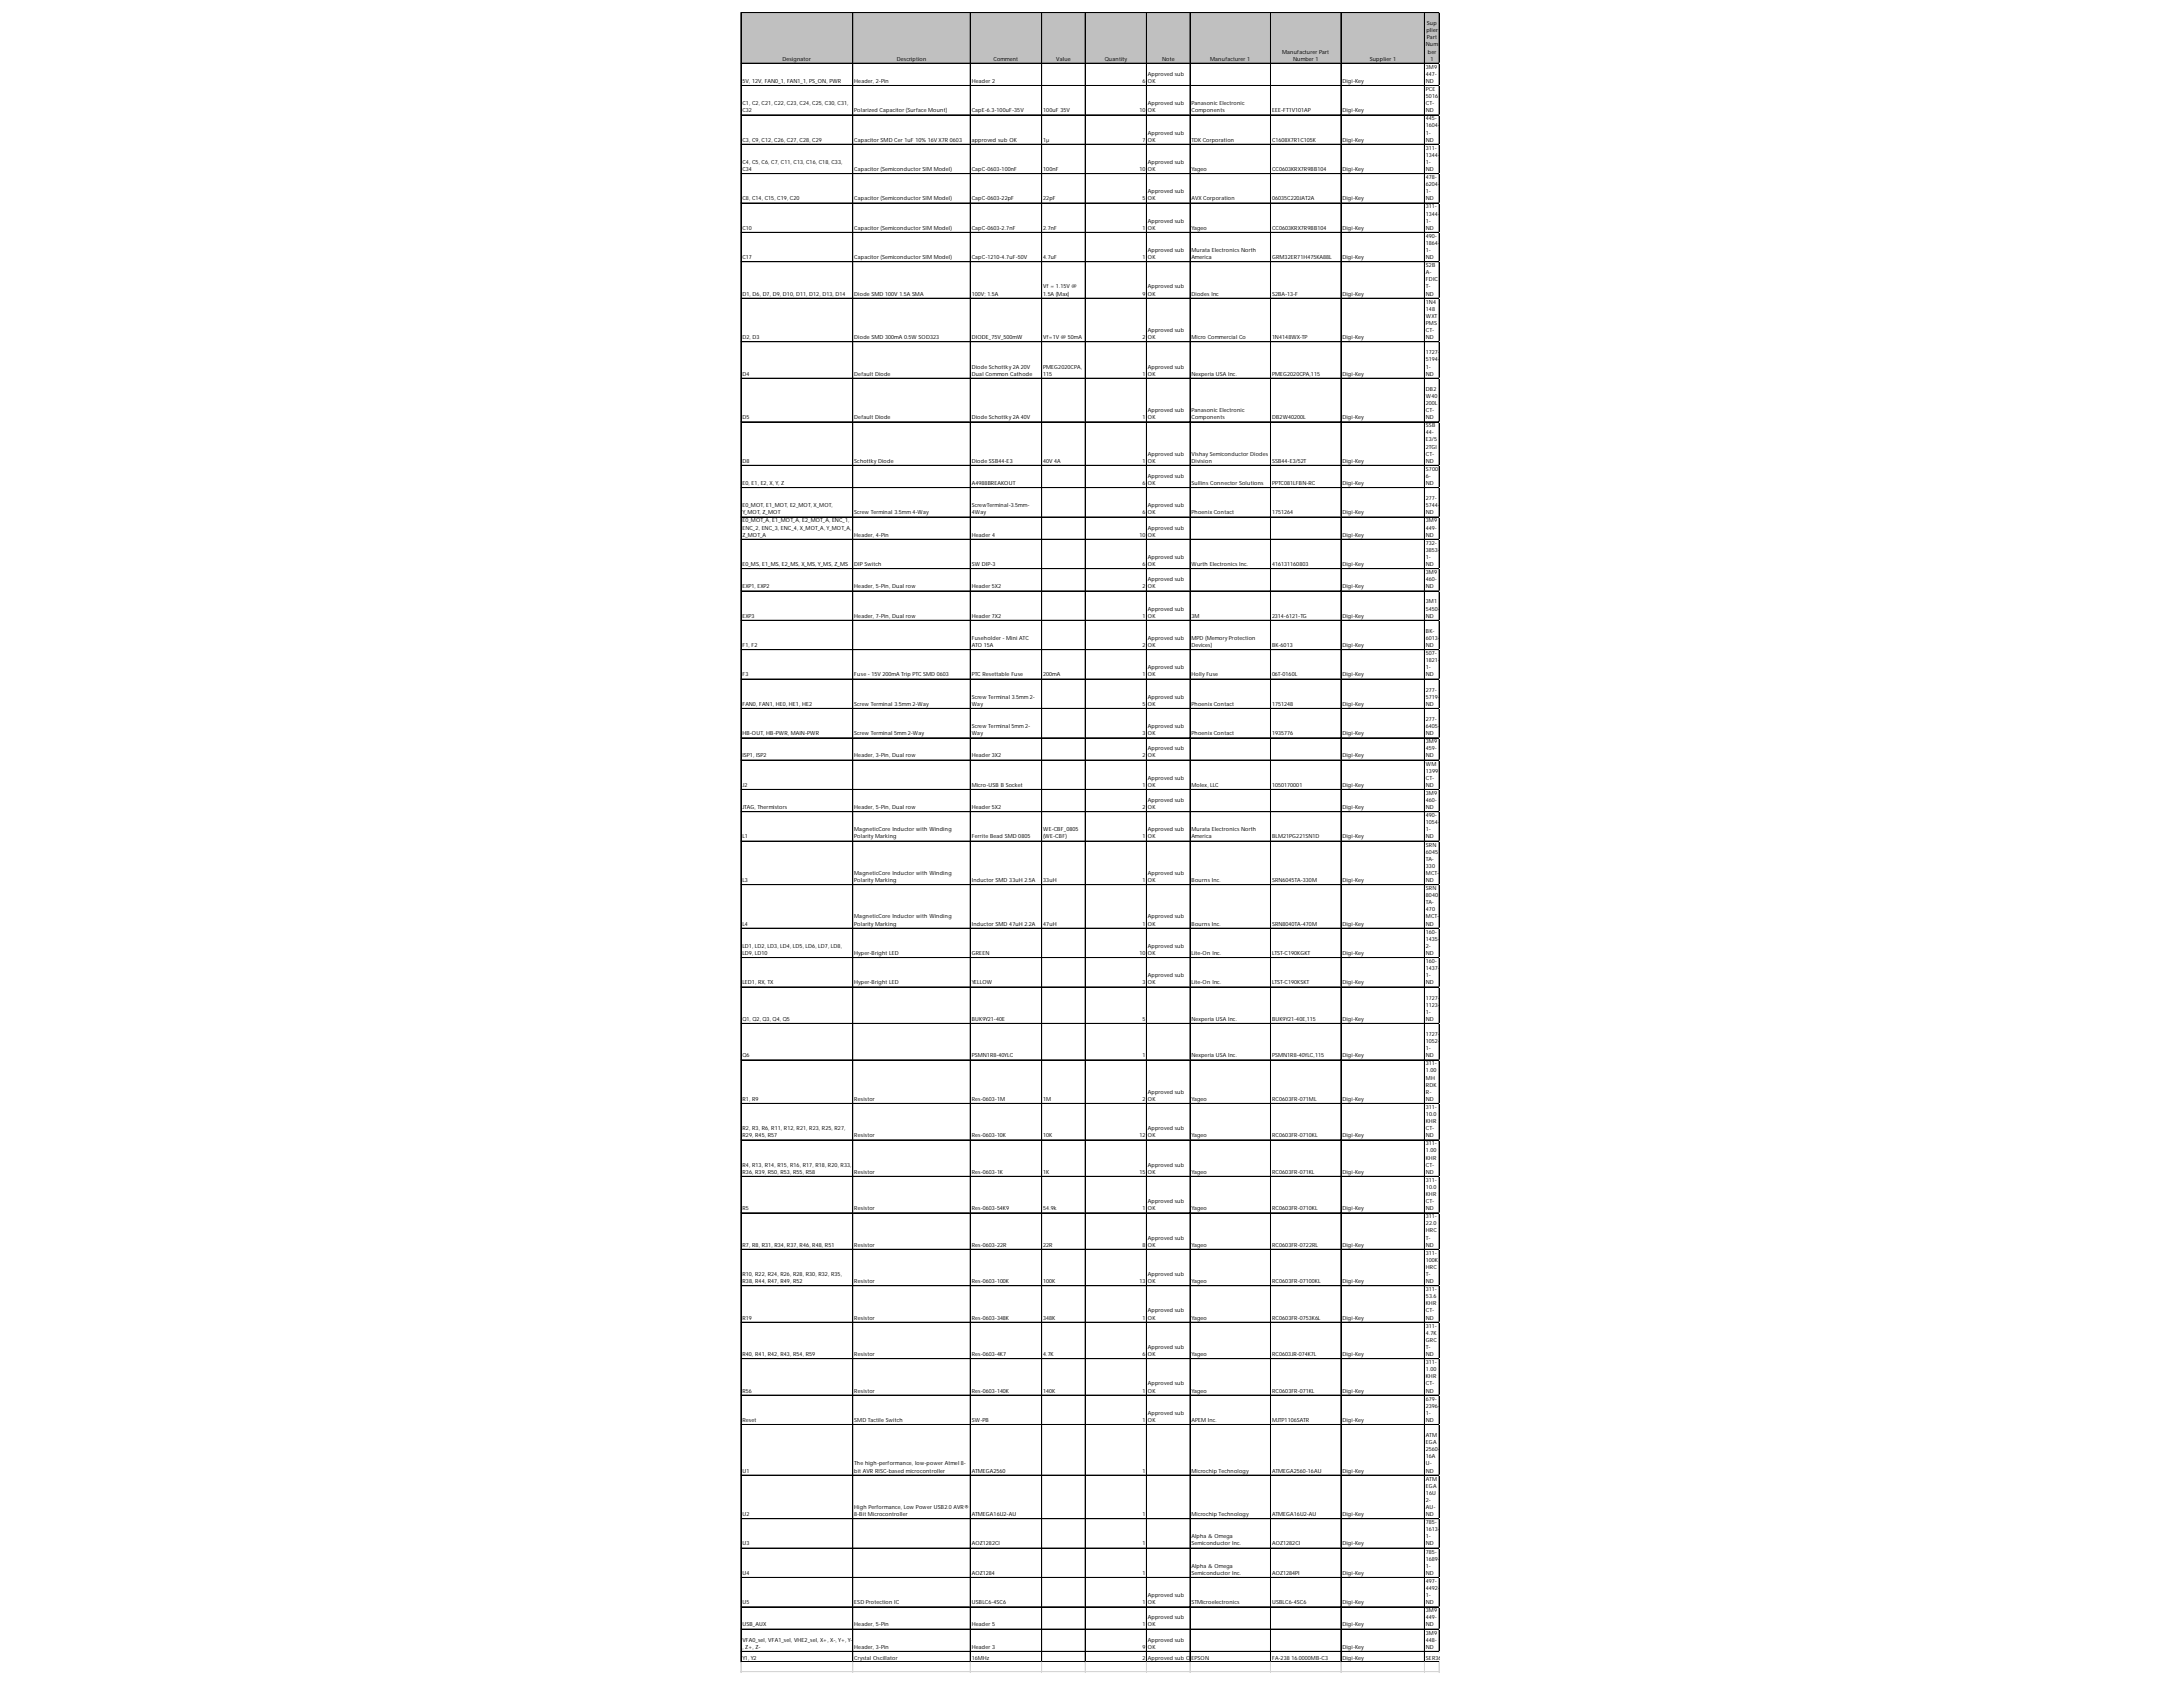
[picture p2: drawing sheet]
<svg xmlns="http://www.w3.org/2000/svg" width="279mm" height="216mm" viewBox="0 0 279 216" stroke-linecap="round" stroke-linejoin="round" font-family="sans-serif">
<defs><g id="words">
<g font-size=".7">
<text x="182.5" y="5.9">Num</text>
<text x="182.6" y="4.1">plier</text>
<text x="182.6" y="3.2">Sup</text>
<text x="182.6" y="5">Part</text>
<text x="95" y="10.6">5V, 12V, FAN0_1, FAN1_1, PS_ON, PWR</text>
<text x="100.1" y="7.8">Designator</text>
<text x="109.3" y="10.6">Header, 2-Pin</text>
<text x="114.8" y="7.8">Description</text>
<text x="124.4" y="10.6">Header 2</text>
<text x="127.2" y="7.8">Comment</text>
<text x="135.2" y="7.8">Value</text>
<text x="141.4" y="7.8">Quantity</text>
<text x="146.2" y="10.6">6</text>
<text x="146.9" y="9.7">Approved sub</text>
<text x="146.9" y="10.6">OK</text>
<text x="148.7" y="7.8">Note</text>
<text x="154.9" y="7.8">Manufacturer 1</text>
<text x="164.1" y="6.8">Manufacturer Part</text>
<text x="165.5" y="7.8">Number 1</text>
<text x="171.8" y="10.6">Digi-Key</text>
<text x="175.3" y="7.8">Supplier 1</text>
<text x="182.5" y="8.8">3M9</text>
<text x="182.5" y="9.7">447-</text>
<text x="182.5" y="10.6">ND</text>
<text x="182.5" y="11.6">PCE</text>
<text x="182.8" y="6.8">ber</text>
<text x="183.1" y="7.8">1</text>
<text x="95" y="13.5">C1, C2, C21, C22, C23, C24, C25, C30, C31,</text>
<text x="95" y="14.4">C32</text>
<text x="109.3" y="14.4">Polarized Capacitor (Surface Mount)</text>
<text x="124.4" y="14.4">CapE-6.3-100uF-35V</text>
<text x="133.5" y="14.4">100uF 35V</text>
<text x="145.8" y="14.4">10</text>
<text x="146.9" y="13.5">Approved sub</text>
<text x="146.9" y="14.4">OK</text>
<text x="146.9" y="17.2">Approved sub</text>
<text x="152.5" y="13.5">Panasonic Electronic</text>
<text x="152.5" y="14.4">Components</text>
<text x="162.8" y="14.4">EEE-FT1V101AP</text>
<text x="171.8" y="14.4">Digi-Key</text>
<text x="182.5" y="12.6">5016</text>
<text x="182.5" y="13.5">CT-</text>
<text x="182.5" y="14.4">ND</text>
<text x="182.5" y="15.4">445-</text>
<text x="182.5" y="16.3">1604-</text>
<text x="182.5" y="17.2">1-</text>
<text x="95" y="18.1">C3, C9, C12, C26, C27, C28, C29</text>
<text x="95" y="21">C4, C5, C6, C7, C11, C13, C16, C18, C33,</text>
<text x="95" y="21.9">C34</text>
<text x="109.3" y="18.1">Capacitor SMD Cer 1uF 10% 16V X7R 0603</text>
<text x="109.3" y="21.9">Capacitor (Semiconductor SIM Model)</text>
<text x="124.4" y="18.1">approved sub OK</text>
<text x="124.4" y="21.9">CapC-0603-100nF</text>
<text x="133.5" y="18.1">1µ</text>
<text x="133.5" y="21.9">100nF</text>
<text x="145.8" y="21.9">10</text>
<text x="146.2" y="18.1">7</text>
<text x="146.9" y="18.1">OK</text>
<text x="146.9" y="21">Approved sub</text>
<text x="146.9" y="21.9">OK</text>
<text x="152.5" y="18.1">TDK Corporation</text>
<text x="152.5" y="21.9">Yageo</text>
<text x="162.8" y="18.1">C1608X7R1C105K</text>
<text x="162.8" y="21.9">CC0603KRX7R9BB104</text>
<text x="171.8" y="18.1">Digi-Key</text>
<text x="171.8" y="21.9">Digi-Key</text>
<text x="182.5" y="18.1">ND</text>
<text x="182.5" y="19.2">311-</text>
<text x="182.5" y="20.1">1344-</text>
<text x="182.5" y="21">1-</text>
<text x="182.5" y="21.9">ND</text>
<text x="182.5" y="22.9">478-</text>
<text x="182.5" y="23.8">6204-</text>
<text x="95" y="25.6">C8, C14, C15, C19, C20</text>
<text x="95" y="29.4">C10</text>
<text x="109.3" y="25.6">Capacitor (Semiconductor SIM Model)</text>
<text x="109.3" y="29.4">Capacitor (Semiconductor SIM Model)</text>
<text x="124.4" y="25.6">CapC-0603-22pF</text>
<text x="124.4" y="29.4">CapC-0603-2.7nF</text>
<text x="133.5" y="25.6">22pF</text>
<text x="133.5" y="29.4">2.7nF</text>
<text x="146.2" y="25.6">5</text>
<text x="146.2" y="29.4">1</text>
<text x="146.9" y="24.7">Approved sub</text>
<text x="146.9" y="25.6">OK</text>
<text x="146.9" y="28.5">Approved sub</text>
<text x="146.9" y="29.4">OK</text>
<text x="152.5" y="25.6">AVX Corporation</text>
<text x="152.5" y="29.4">Yageo</text>
<text x="162.8" y="25.6">06035C220JAT2A</text>
<text x="162.8" y="29.4">CC0603KRX7R9BB104</text>
<text x="171.8" y="25.6">Digi-Key</text>
<text x="171.8" y="29.4">Digi-Key</text>
<text x="182.5" y="24.7">1-</text>
<text x="182.5" y="25.6">ND</text>
<text x="182.5" y="26.7">311-</text>
<text x="182.5" y="27.6">1344-</text>
<text x="182.5" y="28.5">1-</text>
<text x="182.5" y="29.4">ND</text>
<text x="95" y="33.2">C17</text>
<text x="109.3" y="33.2">Capacitor (Semiconductor SIM Model)</text>
<text x="124.4" y="33.2">CapC-1210-4.7uF-50V</text>
<text x="133.5" y="33.2">4.7uF</text>
<text x="146.2" y="33.2">1</text>
<text x="146.9" y="32.3">Approved sub</text>
<text x="146.9" y="33.2">OK</text>
<text x="152.5" y="32.3">Murata Electronics North</text>
<text x="152.5" y="33.2">America</text>
<text x="162.8" y="33.2">GRM32ER71H475KA88L</text>
<text x="171.8" y="33.2">Digi-Key</text>
<text x="182.5" y="30.4">490-</text>
<text x="182.5" y="31.3">1864-</text>
<text x="182.5" y="32.3">1-</text>
<text x="182.5" y="33.2">ND</text>
<text x="182.5" y="34.2">S2B</text>
<text x="182.5" y="35.1">A-</text>
<text x="95" y="37.8">D1, D6, D7, D9, D10, D11, D12, D13, D14</text>
<text x="109.3" y="37.8">Diode SMD 100V 1.5A SMA</text>
<text x="124.4" y="37.8">100V; 1.5A</text>
<text x="133.5" y="36.9">Vf = 1.15V @</text>
<text x="133.5" y="37.8">1.5A (Max)</text>
<text x="146.2" y="37.8">9</text>
<text x="146.9" y="36.9">Approved sub</text>
<text x="146.9" y="37.8">OK</text>
<text x="152.5" y="37.8">Diodes Inc</text>
<text x="162.8" y="37.8">S2BA-13-F</text>
<text x="171.8" y="37.8">Digi-Key</text>
<text x="182.5" y="36">FDIC</text>
<text x="182.5" y="36.9">T-</text>
<text x="182.5" y="37.8">ND</text>
<text x="182.5" y="38.9">1N4</text>
<text x="182.5" y="39.8">148</text>
<text x="182.5" y="40.7">WXT</text>
<text x="182.5" y="41.6">PMS</text>
<text x="95" y="43.4">D2, D3</text>
<text x="109.3" y="43.4">Diode SMD 300mA 0.5W SOD323</text>
<text x="124.4" y="43.4">DIODE_75V_500mW</text>
<text x="124.4" y="47.2">Diode Schottky 2A 20V</text>
<text x="133.5" y="43.4">Vf=1V @ 50mA</text>
<text x="133.5" y="47.2">PMEG2020CPA,</text>
<text x="146.2" y="43.4">2</text>
<text x="146.9" y="42.5">Approved sub</text>
<text x="146.9" y="43.4">OK</text>
<text x="146.9" y="47.2">Approved sub</text>
<text x="152.5" y="43.4">Micro Commercial Co</text>
<text x="162.8" y="43.4">1N4148WX-TP</text>
<text x="171.8" y="43.4">Digi-Key</text>
<text x="182.5" y="42.5">CT-</text>
<text x="182.5" y="43.4">ND</text>
<text x="182.5" y="45.3">1727-</text>
<text x="182.5" y="46.3">5194-</text>
<text x="182.5" y="47.2">1-</text>
<text x="95" y="48.1">D4</text>
<text x="95" y="53.6">D5</text>
<text x="109.3" y="48.1">Default Diode</text>
<text x="109.3" y="53.6">Default Diode</text>
<text x="124.4" y="48.1">Dual Common Cathode</text>
<text x="124.4" y="53.6">Diode Schottky 2A 40V</text>
<text x="133.5" y="48.1">115</text>
<text x="146.2" y="48.1">1</text>
<text x="146.2" y="53.6">1</text>
<text x="146.9" y="48.1">OK</text>
<text x="146.9" y="52.7">Approved sub</text>
<text x="146.9" y="53.6">OK</text>
<text x="152.5" y="48.1">Nexperia USA Inc.</text>
<text x="152.5" y="52.7">Panasonic Electronic</text>
<text x="152.5" y="53.6">Components</text>
<text x="162.8" y="48.1">PMEG2020CPA,115</text>
<text x="162.8" y="53.6">DB2W40200L</text>
<text x="171.8" y="48.1">Digi-Key</text>
<text x="171.8" y="53.6">Digi-Key</text>
<text x="182.5" y="48.1">ND</text>
<text x="182.5" y="50">DB2</text>
<text x="182.5" y="50.9">W40</text>
<text x="182.5" y="51.8">200L</text>
<text x="182.5" y="52.7">CT-</text>
<text x="182.5" y="53.6">ND</text>
<text x="95" y="59.2">D8</text>
<text x="109.3" y="59.2">Schottky Diode</text>
<text x="124.4" y="59.2">Diode SSB44-E3</text>
<text x="133.5" y="59.2">40V 4A</text>
<text x="146.2" y="59.2">1</text>
<text x="146.9" y="58.3">Approved sub</text>
<text x="146.9" y="59.2">OK</text>
<text x="152.5" y="58.3">Vishay Semiconductor Diodes</text>
<text x="152.5" y="59.2">Division</text>
<text x="162.8" y="59.2">SSB44-E3/52T</text>
<text x="171.8" y="59.2">Digi-Key</text>
<text x="182.5" y="54.7">SSB</text>
<text x="182.5" y="55.6">44-</text>
<text x="182.5" y="56.5">E3/5</text>
<text x="182.5" y="57.4">2TGI</text>
<text x="182.5" y="58.3">CT-</text>
<text x="182.5" y="59.2">ND</text>
<text x="95" y="62.1">E0, E1, E2, X, Y, Z</text>
<text x="95" y="64.9">E0_MOT, E1_MOT, E2_MOT, X_MOT,</text>
<text x="95" y="65.8">Y_MOT, Z_MOT</text>
<text x="109.3" y="65.8">ScrewTerminal 3.5mm 4-Way</text>
<text x="124.4" y="62.1">A4988BREAKOUT</text>
<text x="124.4" y="64.9">ScrewTerminal-3.5mm-</text>
<text x="124.4" y="65.8">4Way</text>
<text x="146.2" y="62.1">6</text>
<text x="146.2" y="65.8">6</text>
<text x="146.9" y="61.2">Approved sub</text>
<text x="146.9" y="62.1">OK</text>
<text x="146.9" y="64.9">Approved sub</text>
<text x="146.9" y="65.8">OK</text>
<text x="152.5" y="62.1">Sullins Connector Solutions</text>
<text x="152.5" y="65.8">Phoenix Contact</text>
<text x="162.8" y="62.1">PPTC081LFBN-RC</text>
<text x="162.8" y="65.8">1751264</text>
<text x="171.8" y="62.1">Digi-Key</text>
<text x="171.8" y="65.8">Digi-Key</text>
<text x="182.5" y="60.3">S700</text>
<text x="182.5" y="61.2">6-</text>
<text x="182.5" y="62.1">ND</text>
<text x="182.5" y="64">277-</text>
<text x="182.5" y="64.9">5744-</text>
<text x="182.5" y="65.8">ND</text>
<text x="95" y="66.9">E0_MOT_A, E1_MOT_A, E2_MOT_A, ENC_1,</text>
<text x="95" y="67.8">ENC_2, ENC_3, ENC_4, X_MOT_A, Y_MOT_A,</text>
<text x="95" y="68.7">Z_MOT_A</text>
<text x="109.3" y="68.7">Header, 4-Pin</text>
<text x="124.4" y="68.7">Header 4</text>
<text x="145.8" y="68.7">10</text>
<text x="146.9" y="67.8">Approved sub</text>
<text x="146.9" y="68.7">OK</text>
<text x="146.9" y="71.5">Approved sub</text>
<text x="171.8" y="68.7">Digi-Key</text>
<text x="182.5" y="66.9">3M9</text>
<text x="182.5" y="67.8">449-</text>
<text x="182.5" y="68.7">ND</text>
<text x="182.5" y="69.7">732-</text>
<text x="182.5" y="70.6">3853-</text>
<text x="182.5" y="71.5">1-</text>
<text x="95" y="72.4">E0_MS, E1_MS, E2_MS, X_MS, Y_MS, Z_MS</text>
<text x="95" y="75.3">EXP1, EXP2</text>
<text x="109.3" y="72.4">DIP Switch</text>
<text x="109.3" y="75.3">Header, 5-Pin, Dual row</text>
<text x="124.4" y="72.4">SW DIP-3</text>
<text x="124.4" y="75.3">Header 5X2</text>
<text x="146.2" y="72.4">6</text>
<text x="146.2" y="75.3">2</text>
<text x="146.9" y="72.4">OK</text>
<text x="146.9" y="74.4">Approved sub</text>
<text x="146.9" y="75.3">OK</text>
<text x="152.5" y="72.4">Wurth Electronics Inc.</text>
<text x="162.8" y="72.4">416131160803</text>
<text x="171.8" y="72.4">Digi-Key</text>
<text x="171.8" y="75.3">Digi-Key</text>
<text x="182.5" y="72.4">ND</text>
<text x="182.5" y="73.5">3M9</text>
<text x="182.5" y="74.4">460-</text>
<text x="182.5" y="75.3">ND</text>
<text x="182.5" y="77.2">3M1</text>
<text x="95" y="79">EXP3</text>
<text x="95" y="82.8">F1, F2</text>
<text x="109.3" y="79">Header, 7-Pin, Dual row</text>
<text x="124.4" y="79">Header 7X2</text>
<text x="124.4" y="81.9">Fuseholder - Mini ATC</text>
<text x="124.4" y="82.8">ATO 15A</text>
<text x="146.2" y="79">1</text>
<text x="146.2" y="82.8">2</text>
<text x="146.9" y="78.1">Approved sub</text>
<text x="146.9" y="79">OK</text>
<text x="146.9" y="81.9">Approved sub</text>
<text x="146.9" y="82.8">OK</text>
<text x="152.5" y="79">3M</text>
<text x="152.5" y="81.9">MPD (Memory Protection</text>
<text x="152.5" y="82.8">Devices)</text>
<text x="162.8" y="79">2314-6121-TG</text>
<text x="162.8" y="82.8">BK-6013</text>
<text x="171.8" y="79">Digi-Key</text>
<text x="171.8" y="82.8">Digi-Key</text>
<text x="182.5" y="78.1">5450-</text>
<text x="182.5" y="79">ND</text>
<text x="182.5" y="81">BK-</text>
<text x="182.5" y="81.9">6013-</text>
<text x="182.5" y="82.8">ND</text>
<text x="182.5" y="83.8">507-</text>
<text x="95" y="86.6">F3</text>
<text x="109.3" y="86.6">Fuse - 15V 200mA Trip PTC SMD 0603</text>
<text x="124.4" y="86.6">PTC Resettable Fuse</text>
<text x="124.4" y="89.4">ScrewTerminal 3.5mm 2-</text>
<text x="133.5" y="86.6">200mA</text>
<text x="146.2" y="86.6">1</text>
<text x="146.9" y="85.7">Approved sub</text>
<text x="146.9" y="86.6">OK</text>
<text x="146.9" y="89.4">Approved sub</text>
<text x="152.5" y="86.6">Holly Fuse</text>
<text x="162.8" y="86.6">06T-0160L</text>
<text x="171.8" y="86.6">Digi-Key</text>
<text x="182.5" y="84.8">1821-</text>
<text x="182.5" y="85.7">1-</text>
<text x="182.5" y="86.6">ND</text>
<text x="182.5" y="88.5">277-</text>
<text x="182.5" y="89.4">5719-</text>
<text x="95" y="90.3">FAN0, FAN1, HE0, HE1, HE2</text>
<text x="95" y="94.1">HB-OUT, HB-PWR, MAIN-PWR</text>
<text x="109.3" y="90.3">ScrewTerminal 3.5mm 2-Way</text>
<text x="109.3" y="94.1">ScrewTerminal 5mm 2-Way</text>
<text x="124.4" y="90.3">Way</text>
<text x="124.4" y="93.2">ScrewTerminal 5mm 2-</text>
<text x="124.4" y="94.1">Way</text>
<text x="146.2" y="90.3">5</text>
<text x="146.2" y="94.1">3</text>
<text x="146.9" y="90.3">OK</text>
<text x="146.9" y="93.2">Approved sub</text>
<text x="146.9" y="94.1">OK</text>
<text x="152.5" y="90.3">Phoenix Contact</text>
<text x="152.5" y="94.1">Phoenix Contact</text>
<text x="162.8" y="90.3">1751248</text>
<text x="162.8" y="94.1">1935776</text>
<text x="171.8" y="90.3">Digi-Key</text>
<text x="171.8" y="94.1">Digi-Key</text>
<text x="182.5" y="90.3">ND</text>
<text x="182.5" y="92.3">277-</text>
<text x="182.5" y="93.2">6405-</text>
<text x="182.5" y="94.1">ND</text>
<text x="182.5" y="95.1">3M9</text>
<text x="95" y="96.9">ISP1, ISP2</text>
<text x="95" y="100.7">J2</text>
<text x="109.3" y="96.9">Header, 3-Pin, Dual row</text>
<text x="124.4" y="96.9">Header 3X2</text>
<text x="124.4" y="100.7">Micro-USB B Socket</text>
<text x="146.2" y="96.9">2</text>
<text x="146.2" y="100.7">1</text>
<text x="146.9" y="96">Approved sub</text>
<text x="146.9" y="96.9">OK</text>
<text x="146.9" y="99.8">Approved sub</text>
<text x="146.9" y="100.7">OK</text>
<text x="152.5" y="100.7">Molex, LLC</text>
<text x="162.8" y="100.7">1050170001</text>
<text x="171.8" y="96.9">Digi-Key</text>
<text x="171.8" y="100.7">Digi-Key</text>
<text x="182.5" y="96">459-</text>
<text x="182.5" y="96.9">ND</text>
<text x="182.5" y="98">WM</text>
<text x="182.5" y="98.9">1399</text>
<text x="182.5" y="99.8">CT-</text>
<text x="182.5" y="100.7">ND</text>
<text x="182.5" y="101.7">3M9</text>
<text x="95" y="103.5">JTAG, Thermistors</text>
<text x="95" y="107.3">L1</text>
<text x="109.3" y="103.5">Header, 5-Pin, Dual row</text>
<text x="109.3" y="106.4">MagneticCore Inductor with Winding</text>
<text x="109.3" y="107.3">Polarity Marking</text>
<text x="124.4" y="103.5">Header 5X2</text>
<text x="124.4" y="107.3">Ferrite Bead SMD 0805</text>
<text x="133.5" y="106.4">WE-CBF_0805</text>
<text x="133.5" y="107.3">(WE-CBF)</text>
<text x="146.2" y="103.5">2</text>
<text x="146.2" y="107.3">1</text>
<text x="146.9" y="102.6">Approved sub</text>
<text x="146.9" y="103.5">OK</text>
<text x="146.9" y="106.4">Approved sub</text>
<text x="146.9" y="107.3">OK</text>
<text x="152.5" y="106.4">Murata Electronics North</text>
<text x="152.5" y="107.3">America</text>
<text x="162.8" y="107.3">BLM21PG221SN1D</text>
<text x="171.8" y="103.5">Digi-Key</text>
<text x="171.8" y="107.3">Digi-Key</text>
<text x="182.5" y="102.6">460-</text>
<text x="182.5" y="103.5">ND</text>
<text x="182.5" y="104.6">490-</text>
<text x="182.5" y="105.5">1054-</text>
<text x="182.5" y="106.4">1-</text>
<text x="182.5" y="107.3">ND</text>
<text x="95" y="112.9">L3</text>
<text x="109.3" y="112">MagneticCore Inductor with Winding</text>
<text x="109.3" y="112.9">Polarity Marking</text>
<text x="124.4" y="112.9">Inductor SMD 33uH 2.5A</text>
<text x="133.5" y="112.9">33uH</text>
<text x="146.2" y="112.9">1</text>
<text x="146.9" y="112">Approved sub</text>
<text x="146.9" y="112.9">OK</text>
<text x="152.5" y="112.9">Bourns Inc.</text>
<text x="162.8" y="112.9">SRN6045TA-330M</text>
<text x="171.8" y="112.9">Digi-Key</text>
<text x="182.5" y="108.3">SRN</text>
<text x="182.5" y="109.3">6045</text>
<text x="182.5" y="110.2">TA-</text>
<text x="182.5" y="111.1">330</text>
<text x="182.5" y="112">MCT-</text>
<text x="182.5" y="112.9">ND</text>
<text x="182.5" y="113.9">SRN</text>
<text x="95" y="118.5">L4</text>
<text x="109.3" y="117.5">MagneticCore Inductor with Winding</text>
<text x="109.3" y="118.5">Polarity Marking</text>
<text x="124.4" y="118.5">Inductor SMD 47uH 2.2A</text>
<text x="133.5" y="118.5">47uH</text>
<text x="146.2" y="118.5">1</text>
<text x="146.9" y="117.5">Approved sub</text>
<text x="146.9" y="118.5">OK</text>
<text x="152.5" y="118.5">Bourns Inc.</text>
<text x="162.8" y="118.5">SRN8040TA-470M</text>
<text x="171.8" y="118.5">Digi-Key</text>
<text x="182.5" y="114.8">8040</text>
<text x="182.5" y="115.7">TA-</text>
<text x="182.5" y="116.6">470</text>
<text x="182.5" y="117.5">MCT-</text>
<text x="182.5" y="118.5">ND</text>
<text x="182.5" y="119.5">160-</text>
<text x="95" y="121.3">LD1, LD2, LD3, LD4, LD5, LD6, LD7, LD8,</text>
<text x="95" y="122.2">LD9, LD10</text>
<text x="95" y="126">LED1, RX, TX</text>
<text x="109.3" y="122.2">Hyper-Bright LED</text>
<text x="109.3" y="126">Hyper-Bright LED</text>
<text x="124.4" y="122.2">GREEN</text>
<text x="124.4" y="126">YELLOW</text>
<text x="145.8" y="122.2">10</text>
<text x="146.2" y="126">3</text>
<text x="146.9" y="121.3">Approved sub</text>
<text x="146.9" y="122.2">OK</text>
<text x="146.9" y="125.1">Approved sub</text>
<text x="146.9" y="126">OK</text>
<text x="152.5" y="122.2">Lite-On Inc.</text>
<text x="152.5" y="126">Lite-On Inc.</text>
<text x="162.8" y="122.2">LTST-C190KGKT</text>
<text x="162.8" y="126">LTST-C190KSKT</text>
<text x="171.8" y="122.2">Digi-Key</text>
<text x="171.8" y="126">Digi-Key</text>
<text x="182.5" y="120.4">1435-</text>
<text x="182.5" y="121.3">2-</text>
<text x="182.5" y="122.2">ND</text>
<text x="182.5" y="123.3">160-</text>
<text x="182.5" y="124.2">1437-</text>
<text x="182.5" y="125.1">1-</text>
<text x="182.5" y="126">ND</text>
<text x="95" y="130.6">Q1, Q2, Q3, Q4, Q5</text>
<text x="124.4" y="130.6">BUK9Y21-40E</text>
<text x="146.2" y="130.6">5</text>
<text x="152.5" y="130.6">Nexperia USA Inc.</text>
<text x="162.8" y="130.6">BUK9Y21-40E,115</text>
<text x="171.8" y="130.6">Digi-Key</text>
<text x="182.5" y="127.9">1727-</text>
<text x="182.5" y="128.8">1123-</text>
<text x="182.5" y="129.7">1-</text>
<text x="182.5" y="130.6">ND</text>
<text x="95" y="135.3">Q6</text>
<text x="124.4" y="135.3">PSMN1R8-40YLC</text>
<text x="146.2" y="135.3">1</text>
<text x="152.5" y="135.3">Nexperia USA Inc.</text>
<text x="162.8" y="135.3">PSMN1R8-40YLC,115</text>
<text x="171.8" y="135.3">Digi-Key</text>
<text x="182.5" y="132.6">1727-</text>
<text x="182.5" y="133.5">1052-</text>
<text x="182.5" y="134.4">1-</text>
<text x="182.5" y="135.3">ND</text>
<text x="182.5" y="136.3">311-</text>
<text x="182.5" y="137.3">1.00</text>
<text x="95" y="140.9">R1, R9</text>
<text x="109.3" y="140.9">Resistor</text>
<text x="124.4" y="140.9">Res-0603-1M</text>
<text x="133.5" y="140.9">1M</text>
<text x="146.2" y="140.9">2</text>
<text x="146.9" y="140">Approved sub</text>
<text x="146.9" y="140.9">OK</text>
<text x="152.5" y="140.9">Yageo</text>
<text x="162.8" y="140.9">RC0603FR-071ML</text>
<text x="171.8" y="140.9">Digi-Key</text>
<text x="182.5" y="138.2">MH</text>
<text x="182.5" y="139.1">RDK</text>
<text x="182.5" y="140">R-</text>
<text x="182.5" y="140.9">ND</text>
<text x="182.5" y="141.9">311-</text>
<text x="182.5" y="142.8">10.0</text>
<text x="182.5" y="143.7">KHR</text>
<text x="95" y="144.6">R2, R3, R6, R11, R12, R21, R23, R25, R27,</text>
<text x="95" y="145.5">R29, R45, R57</text>
<text x="95" y="149.3">R4, R13, R14, R15, R16, R17, R18, R20, R33,</text>
<text x="109.3" y="145.5">Resistor</text>
<text x="124.4" y="145.5">Res-0603-10K</text>
<text x="133.5" y="145.5">10K</text>
<text x="145.8" y="145.5">12</text>
<text x="146.9" y="144.6">Approved sub</text>
<text x="146.9" y="145.5">OK</text>
<text x="146.9" y="149.3">Approved sub</text>
<text x="152.5" y="145.5">Yageo</text>
<text x="162.8" y="145.5">RC0603FR-0710KL</text>
<text x="171.8" y="145.5">Digi-Key</text>
<text x="182.5" y="144.6">CT-</text>
<text x="182.5" y="145.5">ND</text>
<text x="182.5" y="146.6">311-</text>
<text x="182.5" y="147.5">1.00</text>
<text x="182.5" y="148.4">KHR</text>
<text x="182.5" y="149.3">CT-</text>
<text x="95" y="150.2">R36, R39, R50, R53, R55, R58</text>
<text x="95" y="154.9">R5</text>
<text x="109.3" y="150.2">Resistor</text>
<text x="109.3" y="154.9">Resistor</text>
<text x="124.4" y="150.2">Res-0603-1K</text>
<text x="124.4" y="154.9">Res-0603-54K9</text>
<text x="133.5" y="150.2">1K</text>
<text x="133.5" y="154.9">54.9k</text>
<text x="145.8" y="150.2">15</text>
<text x="146.2" y="154.9">1</text>
<text x="146.9" y="150.2">OK</text>
<text x="146.9" y="154">Approved sub</text>
<text x="146.9" y="154.9">OK</text>
<text x="152.5" y="150.2">Yageo</text>
<text x="152.5" y="154.9">Yageo</text>
<text x="162.8" y="150.2">RC0603FR-071KL</text>
<text x="162.8" y="154.9">RC0603FR-0710KL</text>
<text x="171.8" y="150.2">Digi-Key</text>
<text x="171.8" y="154.9">Digi-Key</text>
<text x="182.5" y="150.2">ND</text>
<text x="182.5" y="151.2">311-</text>
<text x="182.5" y="152.2">10.0</text>
<text x="182.5" y="153.1">KHR</text>
<text x="182.5" y="154">CT-</text>
<text x="182.5" y="154.9">ND</text>
<text x="182.5" y="155.9">311-</text>
<text x="95" y="159.5">R7, R8, R31, R34, R37, R46, R48, R51</text>
<text x="109.3" y="159.5">Resistor</text>
<text x="124.4" y="159.5">Res-0603-22R</text>
<text x="133.5" y="159.5">22R</text>
<text x="146.2" y="159.5">8</text>
<text x="146.9" y="158.6">Approved sub</text>
<text x="146.9" y="159.5">OK</text>
<text x="152.5" y="159.5">Yageo</text>
<text x="162.8" y="159.5">RC0603FR-0722RL</text>
<text x="171.8" y="159.5">Digi-Key</text>
<text x="182.5" y="156.8">22.0</text>
<text x="182.5" y="157.7">HRC</text>
<text x="182.5" y="158.6">T-</text>
<text x="182.5" y="159.5">ND</text>
<text x="182.5" y="160.6">311-</text>
<text x="182.5" y="161.5">100K</text>
<text x="95" y="163.3">R10, R22, R24, R26, R28, R30, R32, R35,</text>
<text x="95" y="164.2">R38, R44, R47, R49, R52</text>
<text x="109.3" y="164.2">Resistor</text>
<text x="124.4" y="164.2">Res-0603-100K</text>
<text x="133.5" y="164.2">100K</text>
<text x="145.8" y="164.2">13</text>
<text x="146.9" y="163.3">Approved sub</text>
<text x="146.9" y="164.2">OK</text>
<text x="146.9" y="168">Approved sub</text>
<text x="152.5" y="164.2">Yageo</text>
<text x="162.8" y="164.2">RC0603FR-07100KL</text>
<text x="171.8" y="164.2">Digi-Key</text>
<text x="182.5" y="162.4">HRC</text>
<text x="182.5" y="163.3">T-</text>
<text x="182.5" y="164.2">ND</text>
<text x="182.5" y="165.2">311-</text>
<text x="182.5" y="166.2">53.6</text>
<text x="182.5" y="167.1">KHR</text>
<text x="182.5" y="168">CT-</text>
<text x="95" y="168.9">R19</text>
<text x="95" y="173.5">R40, R41, R42, R43, R54, R59</text>
<text x="109.3" y="168.9">Resistor</text>
<text x="109.3" y="173.5">Resistor</text>
<text x="124.4" y="168.9">Res-0603-348K</text>
<text x="124.4" y="173.5">Res-0603-4K7</text>
<text x="133.5" y="168.9">348K</text>
<text x="133.5" y="173.5">4.7K</text>
<text x="146.2" y="168.9">1</text>
<text x="146.2" y="173.5">6</text>
<text x="146.9" y="168.9">OK</text>
<text x="146.9" y="172.6">Approved sub</text>
<text x="146.9" y="173.5">OK</text>
<text x="152.5" y="168.9">Yageo</text>
<text x="152.5" y="173.5">Yageo</text>
<text x="162.8" y="168.9">RC0603FR-0753K6L</text>
<text x="162.8" y="173.5">RC0603JR-074K7L</text>
<text x="171.8" y="168.9">Digi-Key</text>
<text x="171.8" y="173.5">Digi-Key</text>
<text x="182.5" y="168.9">ND</text>
<text x="182.5" y="169.9">311-</text>
<text x="182.5" y="170.8">4.7K</text>
<text x="182.5" y="171.7">GRC</text>
<text x="182.5" y="172.6">T-</text>
<text x="182.5" y="173.5">ND</text>
<text x="95" y="178.2">R56</text>
<text x="109.3" y="178.2">Resistor</text>
<text x="124.4" y="178.2">Res-0603-140K</text>
<text x="133.5" y="178.2">140K</text>
<text x="146.2" y="178.2">1</text>
<text x="146.9" y="177.3">Approved sub</text>
<text x="146.9" y="178.2">OK</text>
<text x="152.5" y="178.2">Yageo</text>
<text x="162.8" y="178.2">RC0603FR-071KL</text>
<text x="171.8" y="178.2">Digi-Key</text>
<text x="182.5" y="174.6">311-</text>
<text x="182.5" y="175.5">1.00</text>
<text x="182.5" y="176.4">KHR</text>
<text x="182.5" y="177.3">CT-</text>
<text x="182.5" y="178.2">ND</text>
<text x="182.5" y="179.2">679-</text>
<text x="95" y="182">Reset</text>
<text x="109.3" y="182">SMD Tactile Switch</text>
<text x="124.4" y="182">SW-PB</text>
<text x="146.2" y="182">1</text>
<text x="146.9" y="181.1">Approved sub</text>
<text x="146.9" y="182">OK</text>
<text x="152.5" y="182">APEM Inc.</text>
<text x="162.8" y="182">MJTP1106SATR</text>
<text x="171.8" y="182">Digi-Key</text>
<text x="182.5" y="180.2">2396-</text>
<text x="182.5" y="181.1">1-</text>
<text x="182.5" y="182">ND</text>
<text x="182.5" y="183.9">ATM</text>
<text x="182.5" y="184.8">EGA</text>
<text x="182.5" y="185.7">2560-</text>
<text x="95" y="188.5">U1</text>
<text x="109.3" y="187.5">The high-performance, low-power Atmel 8-</text>
<text x="109.3" y="188.5">bit AVR RISC-based microcontroller</text>
<text x="124.4" y="188.5">ATMEGA2560</text>
<text x="146.2" y="188.5">1</text>
<text x="152.5" y="188.5">Microchip Technology</text>
<text x="162.8" y="188.5">ATMEGA2560-16AU</text>
<text x="171.8" y="188.5">Digi-Key</text>
<text x="182.5" y="186.6">16A</text>
<text x="182.5" y="187.5">U-</text>
<text x="182.5" y="188.5">ND</text>
<text x="182.5" y="189.5">ATM</text>
<text x="182.5" y="190.4">EGA</text>
<text x="182.5" y="191.3">16U</text>
<text x="95" y="194">U2</text>
<text x="95" y="197.8">U3</text>
<text x="109.3" y="193.1">High Performance, Low Power USB2.0 AVR®</text>
<text x="109.3" y="194">8-Bit Microcontroller</text>
<text x="124.4" y="194">ATMEGA16U2-AU</text>
<text x="124.4" y="197.8">AOZ1282CI</text>
<text x="146.2" y="194">1</text>
<text x="146.2" y="197.8">1</text>
<text x="152.5" y="194">Microchip Technology</text>
<text x="152.5" y="196.9">Alpha &amp; Omega</text>
<text x="152.5" y="197.8">Semiconductor Inc.</text>
<text x="162.8" y="194">ATMEGA16U2-AU</text>
<text x="162.8" y="197.8">AOZ1282CI</text>
<text x="171.8" y="194">Digi-Key</text>
<text x="171.8" y="197.8">Digi-Key</text>
<text x="182.5" y="192.2">2-</text>
<text x="182.5" y="193.1">AU-</text>
<text x="182.5" y="194">ND</text>
<text x="182.5" y="195.1">785-</text>
<text x="182.5" y="196">1613-</text>
<text x="182.5" y="196.9">1-</text>
<text x="182.5" y="197.8">ND</text>
<text x="95" y="201.5">U4</text>
<text x="124.4" y="201.5">AOZ1284</text>
<text x="146.2" y="201.5">1</text>
<text x="152.5" y="200.6">Alpha &amp; Omega</text>
<text x="152.5" y="201.5">Semiconductor Inc.</text>
<text x="162.8" y="201.5">AOZ1284PI</text>
<text x="171.8" y="201.5">Digi-Key</text>
<text x="182.5" y="198.8">785-</text>
<text x="182.5" y="199.7">1689-</text>
<text x="182.5" y="200.6">1-</text>
<text x="182.5" y="201.5">ND</text>
<text x="182.5" y="202.6">497-</text>
<text x="182.5" y="203.5">4492-</text>
<text x="95" y="205.3">U5</text>
<text x="95" y="208.2">USB_AUX</text>
<text x="109.3" y="205.3">ESD Protection IC</text>
<text x="109.3" y="208.2">Header, 5-Pin</text>
<text x="124.4" y="205.3">USBLC6-4SC6</text>
<text x="124.4" y="208.2">Header 5</text>
<text x="146.2" y="205.3">1</text>
<text x="146.2" y="208.2">1</text>
<text x="146.9" y="204.4">Approved sub</text>
<text x="146.9" y="205.3">OK</text>
<text x="146.9" y="207.2">Approved sub</text>
<text x="146.9" y="208.2">OK</text>
<text x="152.5" y="205.3">STMicroelectronics</text>
<text x="162.8" y="205.3">USBLC6-4SC6</text>
<text x="171.8" y="205.3">Digi-Key</text>
<text x="171.8" y="208.2">Digi-Key</text>
<text x="182.5" y="204.4">1-</text>
<text x="182.5" y="205.3">ND</text>
<text x="182.5" y="206.3">3M9</text>
<text x="182.5" y="207.2">449-</text>
<text x="182.5" y="208.2">ND</text>
<text x="182.5" y="209.2">3M9</text>
<text x="95" y="210.1">VFA0_sel, VFA1_sel, VHE2_sel, X+, X-, Y+, Y-</text>
<text x="95" y="211">, Z+, Z-</text>
<text x="95" y="212.4">Y1, Y2</text>
<text x="109.3" y="211">Header, 3-Pin</text>
<text x="109.3" y="212.4">Crystal Oscillator</text>
<text x="124.4" y="211">Header 3</text>
<text x="124.4" y="212.4">16MHz</text>
<text x="146.2" y="211">9</text>
<text x="146.2" y="212.4">2</text>
<text x="146.9" y="210.1">Approved sub</text>
<text x="146.9" y="211">OK</text>
<text x="146.9" y="212.4">Approved sub O</text>
<text x="152.4" y="212.4">KEPSON</text>
<text x="162.8" y="212.4">FA-238 16.0000MB-C3</text>
<text x="171.8" y="211">Digi-Key</text>
<text x="171.8" y="212.4">Digi-Key</text>
<text x="182.5" y="210.1">448-</text>
<text x="182.5" y="211">ND</text>
<text x="182.5" y="212.4">SER3686CT-ND</text>
</g>
</g></defs>
<path d="M94.8 1.6h89.5v6.6h-89.5z" fill="#c0c0c0"/>
<g fill="none" stroke="#000" stroke-width=".13">
<path d="M94.8 1.6v211.1M94.9 1.6v211.1M94.9 1.6h89.4M94.9 8.1h89.4M94.9 10.9h89.4M94.9 11h89.4M94.9 14.7h89.4M94.9 18.5h89.4M109.1 1.7v211M109.2 1.7v211M124.2 1.7v211M133.3 1.7v211"/>
<path d="M138.9 1.7v211M146.7 1.7v211M146.8 1.7v211M152.3 1.7v211M162.6 1.7v211M171.6 1.7v211M182.3 1.7v211M184.2 1.7v209.7M94.9 22.2h89.4M94.9 26h89.4M94.9 29.7h89.4M94.9 29.8h89.4"/>
<path d="M94.9 33.5h89.4M94.9 38.2h89.4M94.9 43.7h89.4M94.9 43.8h89.4M94.9 48.4h89.4M94.9 54h89.4M94.9 59.5h89.4M94.9 59.6h89.4M94.9 62.4h89.4M94.9 66.2h89.4M94.9 69h89.4M94.9 72.8h89.4"/>
<path d="M94.9 75.6h89.4M94.9 75.7h89.4M94.9 79.4h89.4M94.9 83.1h89.4M94.9 83.2h89.4M94.9 86.9h89.4M94.9 90.7h89.4M94.9 94.4h89.4M94.9 94.5h89.4M94.9 97.3h89.4M94.9 101h89.4M94.9 101.1h89.4"/>
<path d="M94.9 103.9h89.4M94.9 107.6h89.4M94.9 107.7h89.4M94.9 113.2h89.4M94.9 118.8h89.4M94.9 122.5h89.4M94.9 122.6h89.4M94.9 126.3h89.4M94.9 131h89.4M94.9 135.6h89.4M94.9 135.7h89.4M94.9 141.2h89.4"/>
<path d="M94.9 145.9h89.4M94.9 150.5h89.4M94.9 150.6h89.4M94.9 155.2h89.4M94.9 159.9h89.4M94.9 164.5h89.4M94.9 164.6h89.4M94.9 169.2h89.4M94.9 173.9h89.4M94.9 178.5h89.4M94.9 178.6h89.4M94.9 182.3h89.4"/>
<path d="M94.9 188.8h89.4M94.9 194.4h89.4M94.9 198.1h89.4M94.9 201.9h89.4M94.9 205.6h89.4M94.9 205.7h89.4M94.9 208.5h89.4M94.9 211.3h89.4M94.9 211.4h89.4M94.9 212.6h89.4M94.9 212.7h89.4"/>
</g>
<path d="M94.8 212.7v1.3" fill="none" stroke="#d4d4d4" stroke-width=".13"/>
<path d="M94.8 212.7h.1v1.3h-.1z" fill="#d4d4d4"/>
<path d="M109.1 212.7v1.3" fill="none" stroke="#d4d4d4" stroke-width=".13"/>
<path d="M109.1 212.7h.1v1.3h-.1z" fill="#d4d4d4"/>
<path d="M124.2 212.7v1.3" fill="none" stroke="#d4d4d4" stroke-width=".13"/>
<path d="M124.2 212.7v1.3z" fill="#d4d4d4"/>
<path d="M133.3 212.7v1.3" fill="none" stroke="#d4d4d4" stroke-width=".13"/>
<path d="M133.3 212.7h.1v1.3h-.1z" fill="#d4d4d4"/>
<path d="M138.9 212.7v1.3" fill="none" stroke="#d4d4d4" stroke-width=".13"/>
<path d="M138.9 212.7h.1v1.3h-.1z" fill="#d4d4d4"/>
<path d="M146.7 212.7v1.3" fill="none" stroke="#d4d4d4" stroke-width=".13"/>
<path d="M146.7 212.7h.1v1.3h-.1z" fill="#d4d4d4"/>
<path d="M152.3 212.7v1.3" fill="none" stroke="#d4d4d4" stroke-width=".13"/>
<path d="M152.3 212.7h.1v1.3h-.1z" fill="#d4d4d4"/>
<path d="M162.6 212.7v1.3" fill="none" stroke="#d4d4d4" stroke-width=".13"/>
<path d="M162.6 212.7h.1v1.3h-.1z" fill="#d4d4d4"/>
<path d="M171.6 212.7v1.3" fill="none" stroke="#d4d4d4" stroke-width=".13"/>
<path d="M171.6 212.7h.1v1.3h-.1z" fill="#d4d4d4"/>
<path d="M182.3 212.7v1.3" fill="none" stroke="#d4d4d4" stroke-width=".13"/>
<path d="M182.3 212.7h.1v1.3h-.1z" fill="#d4d4d4"/>
<path d="M184.2 212.7v1.3" fill="none" stroke="#d4d4d4" stroke-width=".13"/>
<path d="M184.2 212.7h.1v1.3h-.1z" fill="#d4d4d4"/>
<path d="M184.3 1.6h.1" fill="none" stroke="#d4d4d4" stroke-width=".13"/>
<path d="M184.3 1.6v.1z" fill="#d4d4d4"/>
<path d="M184.3 8.1h.1" fill="none" stroke="#d4d4d4" stroke-width=".13"/>
<path d="M184.3 8.1v.1z" fill="#d4d4d4"/>
<path d="M184.3 10.9h.1" fill="none" stroke="#d4d4d4" stroke-width=".13"/>
<path d="M184.3 10.9v.1z" fill="#d4d4d4"/>
<path d="M184.3 14.7h.1" fill="none" stroke="#d4d4d4" stroke-width=".13"/>
<path d="M184.3 14.7v.1z" fill="#d4d4d4"/>
<path d="M184.3 18.5h.1" fill="none" stroke="#d4d4d4" stroke-width=".13"/>
<path d="M184.3 22.2h.1" fill="none" stroke="#d4d4d4" stroke-width=".13"/>
<path d="M184.3 22.2v.1z" fill="#d4d4d4"/>
<path d="M184.3 26h.1" fill="none" stroke="#d4d4d4" stroke-width=".13"/>
<path d="M184.3 29.7h.1" fill="none" stroke="#d4d4d4" stroke-width=".13"/>
<path d="M184.3 29.7v.1z" fill="#d4d4d4"/>
<path d="M184.3 33.5h.1" fill="none" stroke="#d4d4d4" stroke-width=".13"/>
<path d="M184.3 33.5v.1z" fill="#d4d4d4"/>
<path d="M184.3 38.2h.1" fill="none" stroke="#d4d4d4" stroke-width=".13"/>
<path d="M184.3 43.7h.1" fill="none" stroke="#d4d4d4" stroke-width=".13"/>
<path d="M184.3 43.7v.1z" fill="#d4d4d4"/>
<path d="M184.3 48.4h.1" fill="none" stroke="#d4d4d4" stroke-width=".13"/>
<path d="M184.3 48.4v.1z" fill="#d4d4d4"/>
<path d="M184.3 54h.1" fill="none" stroke="#d4d4d4" stroke-width=".13"/>
<path d="M184.3 59.5h.1" fill="none" stroke="#d4d4d4" stroke-width=".13"/>
<path d="M184.3 59.5v.1z" fill="#d4d4d4"/>
<path d="M184.3 62.4h.1" fill="none" stroke="#d4d4d4" stroke-width=".13"/>
<path d="M184.3 62.4v.1z" fill="#d4d4d4"/>
<path d="M184.3 66.2h.1" fill="none" stroke="#d4d4d4" stroke-width=".13"/>
<path d="M184.3 69h.1" fill="none" stroke="#d4d4d4" stroke-width=".13"/>
<path d="M184.3 69v.1z" fill="#d4d4d4"/>
<path d="M184.3 72.8h.1" fill="none" stroke="#d4d4d4" stroke-width=".13"/>
<path d="M184.3 75.6h.1" fill="none" stroke="#d4d4d4" stroke-width=".13"/>
<path d="M184.3 75.6v.1z" fill="#d4d4d4"/>
<path d="M184.3 79.4h.1" fill="none" stroke="#d4d4d4" stroke-width=".13"/>
<path d="M184.3 83.1h.1" fill="none" stroke="#d4d4d4" stroke-width=".13"/>
<path d="M184.3 83.1v.1z" fill="#d4d4d4"/>
<path d="M184.3 86.9h.1" fill="none" stroke="#d4d4d4" stroke-width=".13"/>
<path d="M184.3 86.9v.1z" fill="#d4d4d4"/>
<path d="M184.3 90.7h.1" fill="none" stroke="#d4d4d4" stroke-width=".13"/>
<path d="M184.3 94.4h.1" fill="none" stroke="#d4d4d4" stroke-width=".13"/>
<path d="M184.3 94.4v.1z" fill="#d4d4d4"/>
<path d="M184.3 97.3h.1" fill="none" stroke="#d4d4d4" stroke-width=".13"/>
<path d="M184.3 101h.1" fill="none" stroke="#d4d4d4" stroke-width=".13"/>
<path d="M184.3 101v.1z" fill="#d4d4d4"/>
<path d="M184.3 103.9h.1" fill="none" stroke="#d4d4d4" stroke-width=".13"/>
<path d="M184.3 107.6h.1" fill="none" stroke="#d4d4d4" stroke-width=".13"/>
<path d="M184.3 107.6v.1z" fill="#d4d4d4"/>
<path d="M184.3 113.2h.1" fill="none" stroke="#d4d4d4" stroke-width=".13"/>
<path d="M184.3 113.2v.1z" fill="#d4d4d4"/>
<path d="M184.3 118.8h.1" fill="none" stroke="#d4d4d4" stroke-width=".13"/>
<path d="M184.3 118.8v.1z" fill="#d4d4d4"/>
<path d="M184.3 122.5h.1" fill="none" stroke="#d4d4d4" stroke-width=".13"/>
<path d="M184.3 122.5v.1z" fill="#d4d4d4"/>
<path d="M184.3 126.3h.1" fill="none" stroke="#d4d4d4" stroke-width=".13"/>
<path d="M184.3 126.3v.1z" fill="#d4d4d4"/>
<path d="M184.3 131h.1" fill="none" stroke="#d4d4d4" stroke-width=".13"/>
<path d="M184.3 135.6h.1" fill="none" stroke="#d4d4d4" stroke-width=".13"/>
<path d="M184.3 135.6v.1z" fill="#d4d4d4"/>
<path d="M184.3 141.2h.1" fill="none" stroke="#d4d4d4" stroke-width=".13"/>
<path d="M184.3 141.2v.1z" fill="#d4d4d4"/>
<path d="M184.3 145.9h.1" fill="none" stroke="#d4d4d4" stroke-width=".13"/>
<path d="M184.3 150.5h.1" fill="none" stroke="#d4d4d4" stroke-width=".13"/>
<path d="M184.3 150.5v.1z" fill="#d4d4d4"/>
<path d="M184.3 155.2h.1" fill="none" stroke="#d4d4d4" stroke-width=".13"/>
<path d="M184.3 155.2v.1z" fill="#d4d4d4"/>
<path d="M184.3 159.9h.1" fill="none" stroke="#d4d4d4" stroke-width=".13"/>
<path d="M184.3 164.5h.1" fill="none" stroke="#d4d4d4" stroke-width=".13"/>
<path d="M184.3 164.5v.1z" fill="#d4d4d4"/>
<path d="M184.3 169.2h.1" fill="none" stroke="#d4d4d4" stroke-width=".13"/>
<path d="M184.3 169.2v.1z" fill="#d4d4d4"/>
<path d="M184.3 173.9h.1" fill="none" stroke="#d4d4d4" stroke-width=".13"/>
<path d="M184.3 178.5h.1" fill="none" stroke="#d4d4d4" stroke-width=".13"/>
<path d="M184.3 178.5v.1z" fill="#d4d4d4"/>
<path d="M184.3 182.3h.1" fill="none" stroke="#d4d4d4" stroke-width=".13"/>
<path d="M184.3 182.3v.1z" fill="#d4d4d4"/>
<path d="M184.3 188.8h.1" fill="none" stroke="#d4d4d4" stroke-width=".13"/>
<path d="M184.3 194.4h.1" fill="none" stroke="#d4d4d4" stroke-width=".13"/>
<path d="M184.3 198.1h.1" fill="none" stroke="#d4d4d4" stroke-width=".13"/>
<path d="M184.3 198.1v.1z" fill="#d4d4d4"/>
<path d="M184.3 201.9h.1" fill="none" stroke="#d4d4d4" stroke-width=".13"/>
<path d="M184.3 205.6h.1" fill="none" stroke="#d4d4d4" stroke-width=".13"/>
<path d="M184.3 205.6v.1z" fill="#d4d4d4"/>
<path d="M184.3 208.5h.1" fill="none" stroke="#d4d4d4" stroke-width=".13"/>
<path d="M184.3 208.5v.1z" fill="#d4d4d4"/>
<path d="M184.3 211.3h.1" fill="none" stroke="#d4d4d4" stroke-width=".13"/>
<path d="M184.3 211.3v.1z" fill="#d4d4d4"/>
<path d="M184.3 212.6h.1" fill="none" stroke="#d4d4d4" stroke-width=".13"/>
<path d="M184.3 212.6v.1z" fill="#d4d4d4"/>
<path d="M94.8 213.9h89.5M94.8 214h89.5" fill="none" stroke="#d4d4d4" stroke-width=".13"/>
<use href="#words"/>
</svg>
